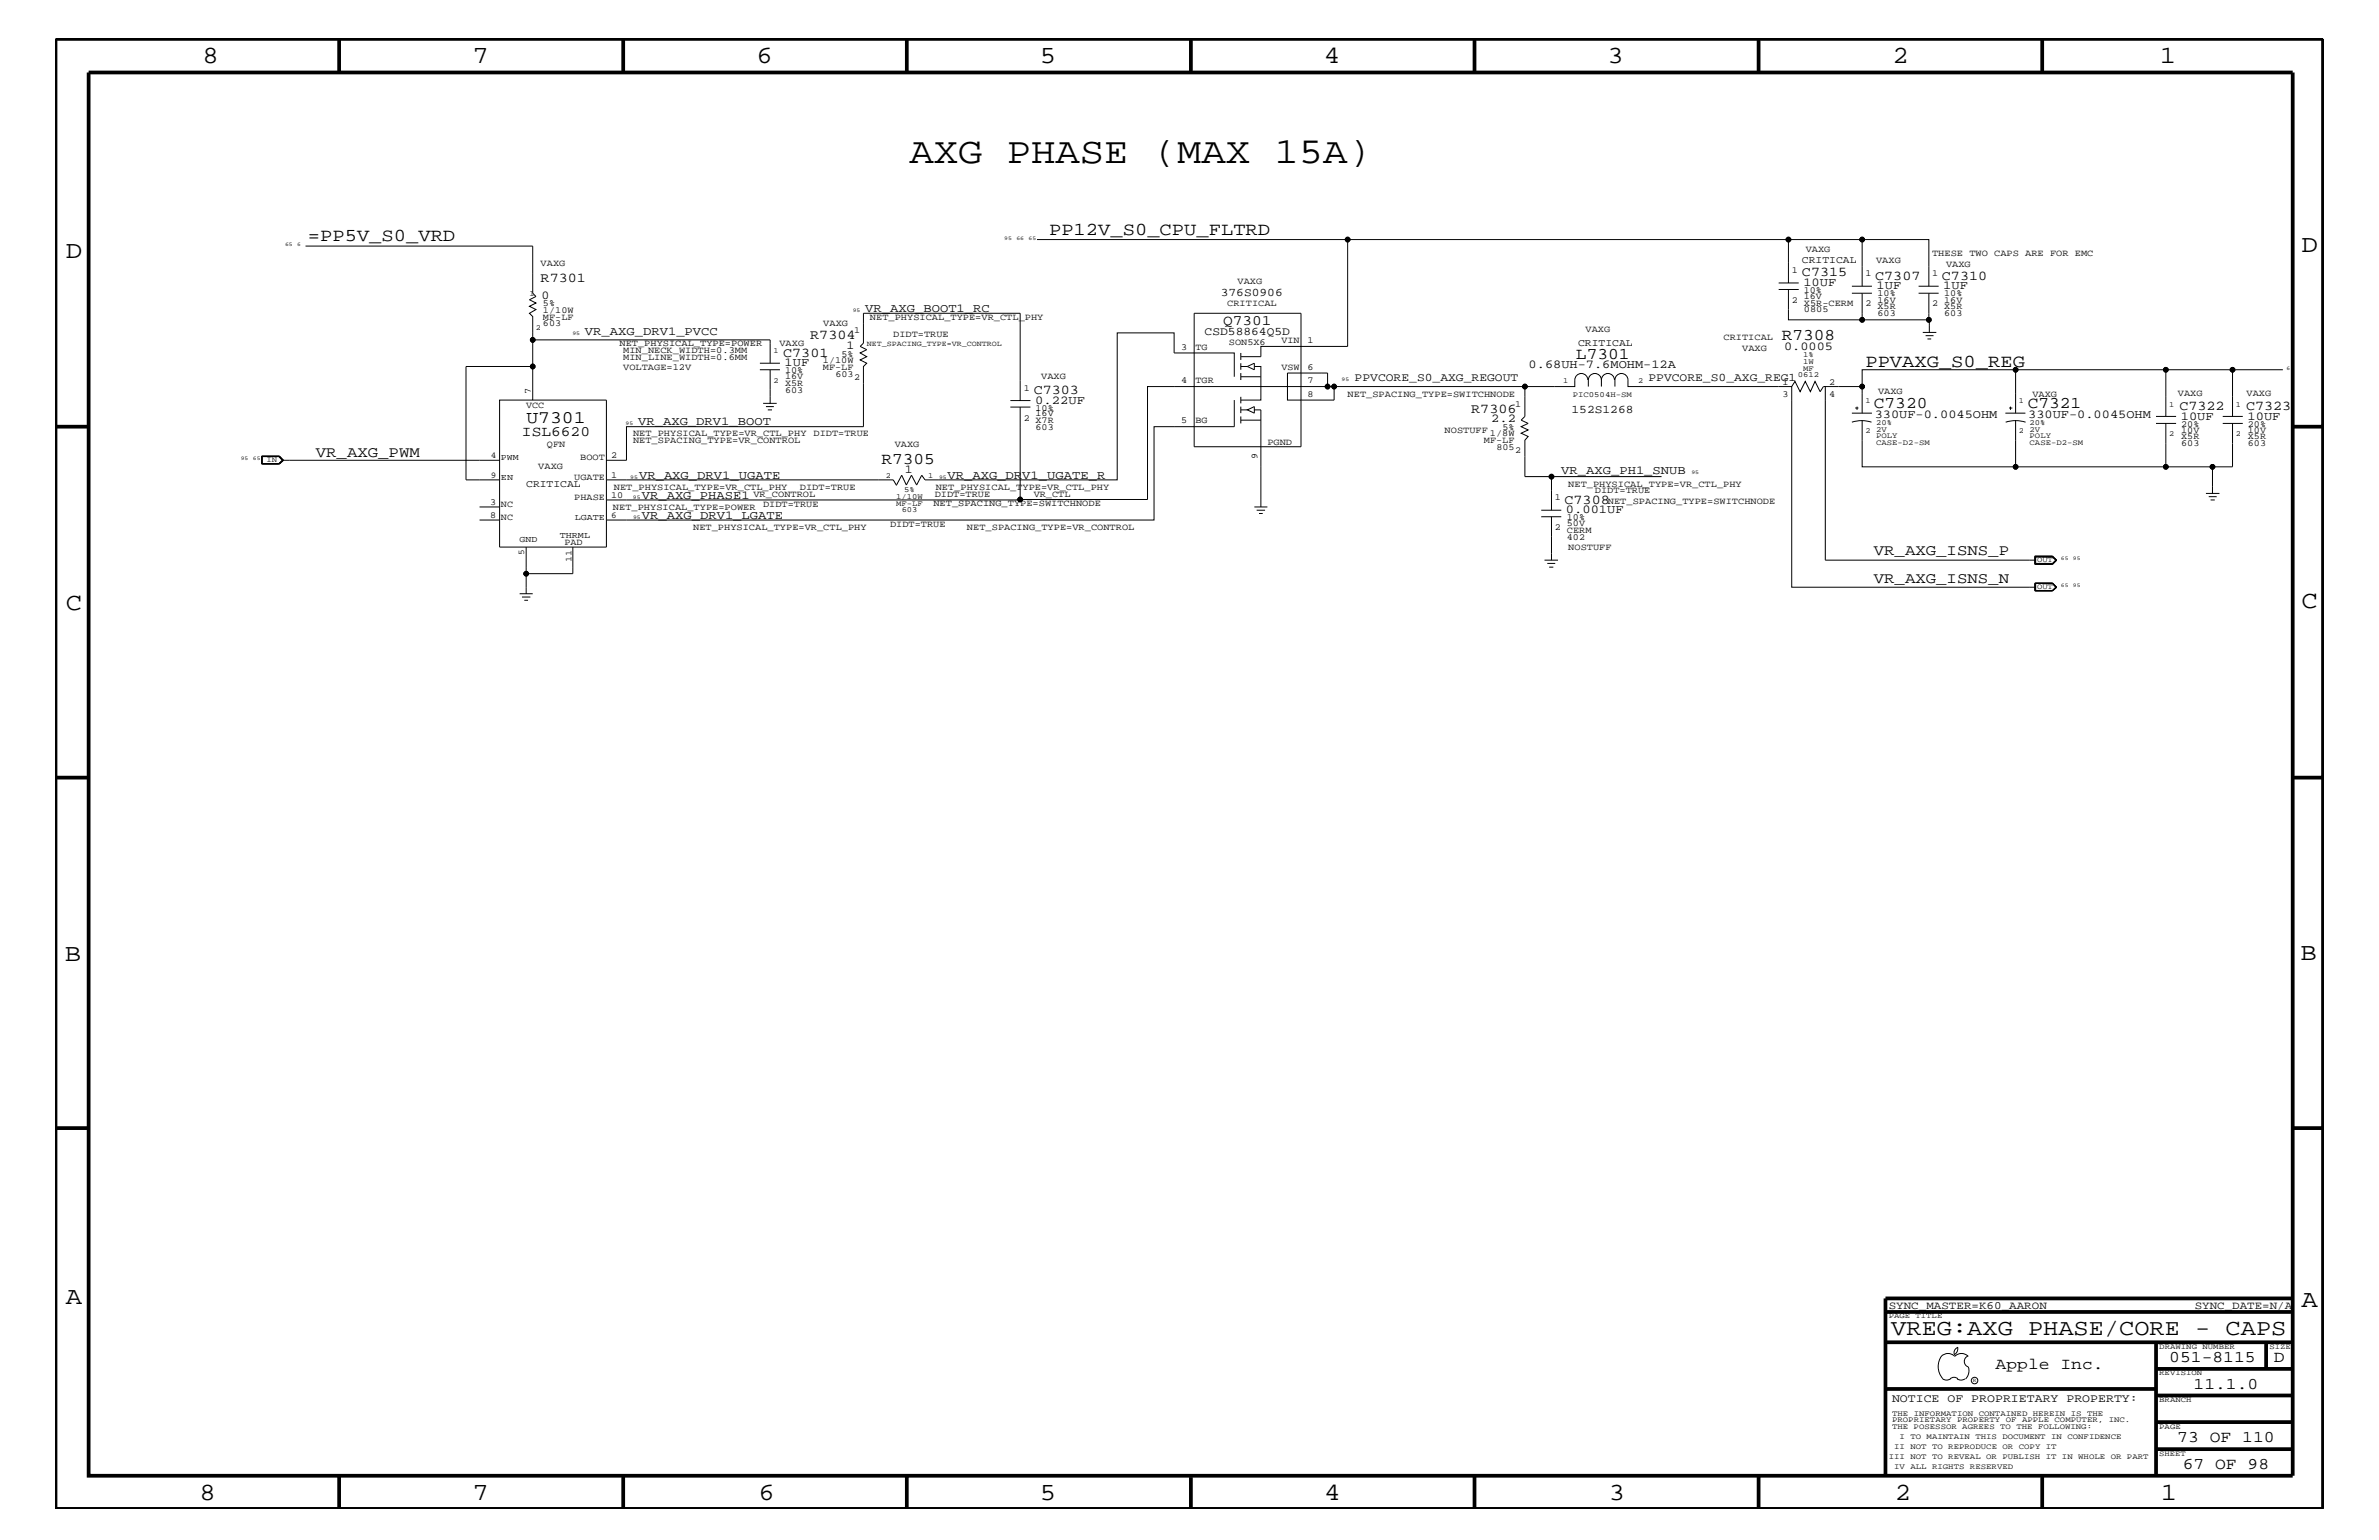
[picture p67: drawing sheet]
<svg xmlns="http://www.w3.org/2000/svg" width="432mm" height="279mm" viewBox="0 0 432 279" stroke-linecap="round" stroke-linejoin="round" font-family="sans-serif">
<defs><g id="words">
<text font-size="6.7" x="165.1" y="29.5">AXG PHASE (MAX 15A)</text>
<g font-size="4.5">
<text x="36.7" y="11.5">8</text>
<text x="85.8" y="11.5">7</text>
<text x="137.3" y="11.5">6</text>
<text x="188.7" y="11.5">5</text>
<text x="240.3" y="11.5">4</text>
<text x="291.8" y="11.5">3</text>
<text x="343.5" y="11.5">2</text>
<text x="392" y="11.5">1</text>
<text x="11.9" y="46.8">D</text>
<text x="417.7" y="45.7">D</text>
<text x="11.9" y="110.6">C</text>
<text x="417.7" y="110.3">C</text>
<text x="11.8" y="174.3">B</text>
<text x="417.6" y="174.2">B</text>
<text x="11.9" y="236.7">A</text>
<text x="417.7" y="237.1">A</text>
<text x="36.2" y="272.1">8</text>
<text x="85.8" y="272.1">7</text>
<text x="137.7" y="272.1">6</text>
<text x="188.7" y="272.1">5</text>
<text x="240.4" y="272.1">4</text>
<text x="292" y="272.1">3</text>
<text x="343.9" y="272.1">2</text>
<text x="392.2" y="272.1">1</text>
</g>
<text font-size="4.1" x="343.3" y="242.3">VREG:AXG PHASE/CORE - CAPS</text>
<g font-size="3.3">
<text x="55.9" y="43.8">=PP5V_S0_VRD</text>
<text x="190.4" y="42.6">PP12V_S0_CPU_FLTRD</text>
<text x="338.6" y="66.7">PPVAXG_S0_REG</text>
</g>
<text font-size="3.2" x="95.5" y="76.8">U7301</text>
<g font-size="3">
<text x="286" y="65.1">L7301</text>
<text x="323.4" y="61.8">R7308</text>
<text x="340.1" y="74.1">C7320</text>
<text x="368" y="74.1">C7321</text>
<text x="160" y="84.1">R7305</text>
<text x="362.2" y="248.4">Apple Inc.</text>
<text x="393.7" y="247.1">051-8115</text>
<text x="398.1" y="252">11.1.0</text>
<text x="412.7" y="247.1">D</text>
<text x="395.2" y="261.6">73 OF 110</text>
<text x="396.2" y="266.6">67 OF 98</text>
</g>
<g font-size="2.8">
<text x="57.3" y="83">VR_AXG_PWM</text>
<text x="340.1" y="100.8">VR_AXG_ISNS_P</text>
<text x="340.1" y="105.7">VR_AXG_ISNS_N</text>
</g>
<g font-size="2.6">
<text x="222" y="59">Q7301</text>
<text x="94.7" y="79.2">ISL6620</text>
</g>
<g font-size="2.5">
<text x="98.1" y="51.3">R7301</text>
<text x="327.1" y="50.2">C7315</text>
<text x="340.4" y="50.7">C7307</text>
<text x="352.5" y="50.7">C7310</text>
<text x="142.2" y="64.7">C7301</text>
<text x="147.1" y="61.5">R7304</text>
<text x="187.6" y="71.5">C7303</text>
<text x="267" y="74.9">R7306</text>
<text x="395.6" y="74.4">C7322</text>
<text x="407.7" y="74.4">C7323</text>
<text x="284" y="91.4">C7308</text>
</g>
<g font-size="2.2">
<text x="327.3" y="51.9">10UF</text>
<text x="340.6" y="52.5">1UF</text>
<text x="352.7" y="52.5">1UF</text>
<text x="98.3" y="54.2">0</text>
<text x="157.1" y="56.6">VR_AXG_BOOT1_RC</text>
<text x="106.2" y="60.8">VR_AXG_DRV1_PVCC</text>
<text x="153.7" y="63.4">1</text>
<text x="323.8" y="63.4">0.0005</text>
<text x="142.4" y="66.5">1UF</text>
<text x="277.5" y="66.8">0.68UH-7.6MOHM-12A</text>
<text x="115.8" y="77.2">VR_AXG_DRV1_BOOT</text>
<text x="187.9" y="73.3">0.22UF</text>
<text x="270.7" y="76.7">2.2</text>
<text x="340.3" y="75.8">330UF-0.0045OHM</text>
<text x="368.1" y="75.8">330UF-0.0045OHM</text>
<text x="395.8" y="76.2">10UF</text>
<text x="407.9" y="76.2">10UF</text>
<text x="116" y="86.9">VR_AXG_DRV1_UGATE</text>
<text x="164.2" y="85.8">1</text>
<text x="172" y="86.9">VR_AXG_DRV1_UGATE_R</text>
<text x="283.4" y="86">VR_AXG_PH1_SNUB</text>
<text x="116.5" y="94.2">VR_AXG_DRV1_LGATE</text>
<text x="116.5" y="90.5">VR_AXG_PHASE1</text>
<text x="284.2" y="93.2">0.001UF</text>
</g>
<g font-size="2.1">
<text x="221.6" y="53.8">376S0906</text>
<text x="218.7" y="60.7">CSD58864Q5D</text>
<text x="245.9" y="69.1">PPVCORE_S0_AXG_REGOUT</text>
<text x="299.2" y="69.1">PPVCORE_S0_AXG_REG1</text>
<text x="285.2" y="75">152S1268</text>
<text x="343.4" y="254.4">NOTICE OF PROPRIETARY PROPERTY:</text>
</g>
<g font-size="2">
<text x="342.8" y="237.4">SYNC_MASTER=K60_AARON</text>
<text x="398.4" y="237.4">SYNC_DATE=N/A</text>
</g>
<g font-size="1.9">
<text x="327.1" y="47.7">CRITICAL</text>
<text x="286.4" y="62.9">CRITICAL</text>
<text x="95.5" y="88.3">CRITICAL</text>
</g>
<g font-size="1.7">
<text x="327.7" y="45.7">VAXG</text>
<text x="340.5" y="47.7">VAXG</text>
<text x="350.7" y="46.5">THESE TWO CAPS ARE FOR EMC</text>
<text x="98.1" y="48.3">VAXG</text>
<text x="224.6" y="51.6">VAXG</text>
<text x="325.2" y="49.6">1</text>
<text x="327.4" y="53.2">10%</text>
<text x="338.6" y="50.2">1</text>
<text x="340.8" y="53.8">10%</text>
<text x="350.7" y="50.2">1</text>
<text x="352.9" y="53.8">10%</text>
<text x="353.2" y="48.5">VAXG</text>
<text x="98.6" y="58">MF-LF</text>
<text x="98.6" y="59.2">603</text>
<text x="98.6" y="56.8">1/10W</text>
<text x="98.6" y="55.6">5%</text>
<text x="149.4" y="59.2">VAXG</text>
<text x="157.9" y="58">NET_PHYSICAL_TYPE=VR_CTL_PHY</text>
<text x="222.8" y="55.6">CRITICAL</text>
<text x="325.2" y="55">2</text>
<text x="327.4" y="55.5">X5R-CERM</text>
<text x="327.4" y="54.2">16V</text>
<text x="327.4" y="56.7">0805</text>
<text x="338.6" y="55.6">2</text>
<text x="340.8" y="57.3">603</text>
<text x="340.8" y="56.1">X5R</text>
<text x="340.8" y="54.9">16V</text>
<text x="350.7" y="55.6">2</text>
<text x="352.9" y="54.9">16V</text>
<text x="352.9" y="56.1">X5R</text>
<text x="352.9" y="57.3">603</text>
<text x="112.4" y="62.9">NET_PHYSICAL_TYPE=POWER</text>
<text x="113.1" y="65.3">MIN_LINE_WIDTH=0.6MM</text>
<text x="113.1" y="64">MIN_NECK_WIDTH=0.3MM</text>
<text x="141.5" y="62.9">VAXG</text>
<text x="149.4" y="65.9">1/10W</text>
<text x="152.7" y="64.7">5%</text>
<text x="155" y="60.4">1</text>
<text x="162.1" y="61.1">DIDT=TRUE</text>
<text x="214.4" y="63.4">3</text>
<text x="217" y="63.4">TG</text>
<text x="223.1" y="62.6">SON5X6</text>
<text x="232.6" y="62.3">VIN</text>
<text x="237.3" y="62.3">1</text>
<text x="287.8" y="60.2">VAXG</text>
<text x="312.8" y="61.7">CRITICAL</text>
<text x="316.2" y="63.6">VAXG</text>
<text x="96.4" y="71.6" transform="rotate(-90 96.4 71.6)">7</text>
<text x="113.1" y="67.1">VOLTAGE=12V</text>
<text x="142.5" y="68.8">16V</text>
<text x="142.5" y="70">X5R</text>
<text x="142.5" y="71.2">603</text>
<text x="142.5" y="67.7">10%</text>
<text x="149.4" y="67.1">MF-LF</text>
<text x="151.6" y="68.4">603</text>
<text x="155" y="68.9">2</text>
<text x="185.8" y="70.9">1</text>
<text x="189" y="68.8">VAXG</text>
<text x="214.4" y="69.5">4</text>
<text x="217" y="69.5">TGR</text>
<text x="232.6" y="67.1">VSW</text>
<text x="237.3" y="72">8</text>
<text x="237.3" y="69.5">7</text>
<text x="237.3" y="67.1">6</text>
<text x="244.6" y="72">NET_SPACING_TYPE=SWITCHNODE</text>
<text x="323.5" y="69.8">1</text>
<text x="332" y="69.8">2</text>
<text x="340.9" y="71.6">VAXG</text>
<text x="368.9" y="72">VAXG</text>
<text x="395.3" y="71.8">VAXG</text>
<text x="407.8" y="71.8">VAXG</text>
<text x="95.5" y="74">VCC</text>
<text x="185.8" y="76.3">2</text>
<text x="188" y="75.6">16V</text>
<text x="188" y="74.5">10%</text>
<text x="188" y="76.8">X7R</text>
<text x="214.4" y="76.8">5</text>
<text x="217" y="76.8">BG</text>
<text x="275" y="73.8">1</text>
<text x="323.5" y="72.1">3</text>
<text x="332" y="72.1">4</text>
<text x="395.9" y="77.4">20%</text>
<text x="408" y="77.4">20%</text>
<text x="99.3" y="81.1">QFN</text>
<text x="105.3" y="83.5">BOOT</text>
<text x="110.9" y="83.1">2</text>
<text x="114.9" y="79.2">NET_PHYSICAL_TYPE=VR_CTL_PHY</text>
<text x="114.9" y="80.5">NET_SPACING_TYPE=VR_CONTROL</text>
<text x="147.7" y="79.2">DIDT=TRUE</text>
<text x="162.4" y="81.1">VAXG</text>
<text x="188" y="78">603</text>
<text x="228.3" y="83.3" transform="rotate(-90 228.3 83.3)">9</text>
<text x="230" y="80.8">PGND</text>
<text x="262.2" y="78.6">NOSTUFF</text>
<text x="269.3" y="80.5">MF-LF</text>
<text x="270.4" y="79.2">1/8W</text>
<text x="271.6" y="81.6">805</text>
<text x="272.7" y="78">5%</text>
<text x="275" y="82.2">2</text>
<text x="395.9" y="78.5">10V</text>
<text x="395.9" y="79.7">X5R</text>
<text x="395.9" y="80.9">603</text>
<text x="408" y="80.9">603</text>
<text x="408" y="79.7">X5R</text>
<text x="408" y="78.5">10V</text>
<text x="97.7" y="85">VAXG</text>
<text x="104.2" y="87.1">UGATE</text>
<text x="110.9" y="86.7">1</text>
<text x="111.4" y="88.9">NET_PHYSICAL_TYPE=VR_CTL_PHY</text>
<text x="145.2" y="88.9">DIDT=TRUE</text>
<text x="169.8" y="88.9">NET_PHYSICAL_TYPE=VR_CTL_PHY</text>
<text x="284.6" y="88.3">NET_PHYSICAL_TYPE=VR_CTL_PHY</text>
<text x="289.5" y="89.5">DIDT=TRUE</text>
<text x="89" y="94">8</text>
<text x="89" y="91.6">3</text>
<text x="90.9" y="94.3">NC</text>
<text x="90.9" y="92">NC</text>
<text x="104.2" y="90.7">PHASE</text>
<text x="110.9" y="90.4">10</text>
<text x="111.3" y="92.6">NET_PHYSICAL_TYPE=POWER</text>
<text x="136.7" y="90.1">VR_CONTROL</text>
<text x="138.5" y="92">DIDT=TRUE</text>
<text x="161.5" y="95.6">DIDT=TRUE</text>
<text x="169.4" y="91.8">NET_SPACING_TYPE=SWITCHNODE</text>
<text x="169.7" y="90.1">DIDT=TRUE</text>
<text x="187.6" y="90.1">VR_CTL</text>
<text x="282.2" y="90.7">1</text>
<text x="284.4" y="95.4">50V</text>
<text x="284.4" y="94.3">10%</text>
<text x="291.8" y="91.4">NET_SPACING_TYPE=SWITCHNODE</text>
<text x="102.4" y="98.8">PAD</text>
<text x="125.8" y="96.2">NET_PHYSICAL_TYPE=VR_CTL_PHY</text>
<text x="175.5" y="96.2">NET_SPACING_TYPE=VR_CONTROL</text>
<text x="282.2" y="96.2">2</text>
<text x="284.4" y="97.9">402</text>
<text x="284.4" y="96.7">CERM</text>
<text x="284.6" y="99.9">NOSTUFF</text>
</g>
<g font-size="1.6">
<text x="89.1" y="83.1">4</text>
<text x="90.9" y="83.5">PWM</text>
<text x="89.1" y="86.7">9</text>
<text x="90.9" y="87.1">EN</text>
<text x="104.3" y="94.3">LGATE</text>
<text x="110.9" y="94">6</text>
<text x="94.3" y="98.4">GND</text>
<text x="95.2" y="100.7" transform="rotate(-90 95.2 100.7)">5</text>
<text x="101.6" y="97.6">THRML</text>
<text x="103.7" y="102.1" transform="rotate(-90 103.7 102.1)">11</text>
</g>
<g font-size="1.4">
<text x="96.1" y="53.8">1</text>
<text x="97.3" y="59.8">2</text>
<text x="140.4" y="64">1</text>
<text x="157.3" y="62.9">NET_SPACING_TYPE=VR_CONTROL</text>
<text x="327.3" y="66">1W</text>
<text x="327.3" y="64.8">1%</text>
<text x="140.4" y="69.5">2</text>
<text x="283.7" y="69.5">1</text>
<text x="297.3" y="69.5">2</text>
<text x="326.3" y="68.4">0612</text>
<text x="327.3" y="67.3">MF</text>
<text x="285.5" y="72.1">PIC0504H-SM</text>
<text x="338.6" y="73.2">1</text>
<text x="340.5" y="77.2">20%</text>
<text x="366.4" y="73.2">1</text>
<text x="368.4" y="77.2">20%</text>
<text x="393.7" y="73.8">1</text>
<text x="405.8" y="73.8">1</text>
<text x="48.3" y="83.8">IN</text>
<text x="338.6" y="78.6">2</text>
<text x="340.5" y="80.7">CASE-D2-SM</text>
<text x="340.5" y="78.3">2V</text>
<text x="340.5" y="79.4">POLY</text>
<text x="366.4" y="78.6">2</text>
<text x="368.4" y="80.7">CASE-D2-SM</text>
<text x="368.4" y="79.4">POLY</text>
<text x="368.4" y="78.3">2V</text>
<text x="393.7" y="79.2">2</text>
<text x="405.8" y="79.2">2</text>
<text x="160.8" y="86.7">2</text>
<text x="164.1" y="89.3">5%</text>
<text x="168.5" y="86.7">1</text>
<text x="162.7" y="91.7">MF-LF</text>
<text x="162.7" y="90.5">1/10W</text>
<text x="163.7" y="92.9">603</text>
<text x="369.7" y="106.9">OUT</text>
<text x="369.7" y="102.1">OUT</text>
<text x="342.8" y="239.2">PAGE TITLE</text>
<text x="391.9" y="244.7">DRAWING NUMBER</text>
<text x="411.9" y="244.7">SIZE</text>
<text x="391.9" y="249.5">REVISION</text>
<text x="343.4" y="256.8">THE INFORMATION CONTAINED HEREIN IS THE</text>
<text x="391.9" y="254.4">BRANCH</text>
<text x="343.4" y="259.3">THE POSESSOR AGREES TO THE FOLLOWING:</text>
<text x="343.4" y="258">PROPRIETARY PROPERTY OF APPLE COMPUTER, INC.</text>
<text x="343.8" y="262.9">II NOT TO REPRODUCE OR COPY IT</text>
<text x="344.8" y="261.1">I TO MAINTAIN THIS DOCUMENT IN CONFIDENCE</text>
<text x="391.9" y="259.3">PAGE</text>
<text x="342.8" y="264.7">III NOT TO REVEAL OR PUBLISH IT IN WHOLE OR PART</text>
<text x="343.8" y="266.6">IV ALL RIGHTS RESERVED</text>
<text x="391.9" y="264.1">SHEET</text>
</g>
<g font-size="1">
<text x="51.7" y="44.6">65</text>
<text x="53.9" y="44.6">6</text>
<text x="182.3" y="43.5">95</text>
<text x="184.5" y="43.5">66</text>
<text x="186.7" y="43.5">65</text>
<text x="154.8" y="56.6">95</text>
<text x="103.9" y="60.8">95</text>
<text x="243.5" y="69.1">95</text>
<text x="415" y="67.1">6</text>
<text x="113.5" y="77.2">95</text>
<text x="43.7" y="83.5">95</text>
<text x="45.9" y="83.5">65</text>
<text x="114.4" y="86.9">95</text>
<text x="170.4" y="86.9">95</text>
<text x="307" y="86">95</text>
<text x="114.9" y="90.5">95</text>
<text x="114.9" y="94.2">95</text>
<text x="374.1" y="101.6">65</text>
<text x="376.3" y="101.6">95</text>
<text x="374.1" y="106.5">65</text>
<text x="376.3" y="106.5">95</text>
<text x="358.1" y="250.7">R</text>
</g>
</g></defs>
<g fill="none" stroke="#000" stroke-width=".18">
<path d="M55.5 44.6h41.2v8.6l.6 .6-1.2 .6 1.2 .6-1.2 .6 1.2 .6-1.2 .6 .6 .6v15.2M188.2 43.5h136.4v7.8M216.7 56.8h19.4v24.3h-19.4zM244.6 43.5v19.4h-15.7v1.8h-3.7M322.8 52.5h3.7M322.8 51.3h3.7M324.6 43.5h13.4v8.4M324.6 52.5v5.5h13.4v-4.8M336.1 53.2h3.7M336.1 51.9h3.7M338 43.5h12.1v8.4M348.2 53.2h3.7"/>
<path d="M348.2 51.9h3.7M350.1 53.2v4.8h-12.1M350.1 58l.1 2.3M90.7 72.6h19.4v26.7h-19.4zM96.7 66.5h-12.1v20.6h6.1M96.7 61.7h43.1v4.2M137.9 67.1h3.7M137.9 65.9h3.7M138.5 73.2h2.5M139 73.8h1.5M139.4 74.4h.7M139.8 67.1v6.1"/>
<path d="M183.4 73.9h3.6M183.4 72.7h3.6M185.2 72.7v-15.9h-28.5v5.5l-.6 .6 1.2 .5-1.2 .6 1.2 .7-1.2 .6 1.2 .6-.6 .6v10.9h-43v6.1h-3.6M224 68.4v-4.4h-10.9v-3.6h-10.3v26.7h-34.9l-.6-.9-.9 1.8-1-1.8-.9 1.8-.8-1.8-1 1.8M224 72.6v4.8h-14.5v16.9h-99.4M225.2 74.4h1.2M225.2 64v1.3M225.2 65.9v1.2M225.2 67.7v1.2M225.2 72v1.2M225.2 73.8v1.2M225.2 75.6v1.2"/>
<path d="M225.2 76.2h3.7M225.2 68.4h3.7M225.2 66.5h1.2M226.4 74.4l1.3-.6v1.2zM226.4 66.5l1.3-.6v1.2zM227.7 66.5h1.2v6.1h-3.7M227.7 74.4h1.2v17.6M241 70.1v-2.4h-7.3v4.9h8.4v-2.5M276.8 70.1h-68.5v20.5h-23.1v-16.7M288.2 68.9a1.19 1.19 0 0 0-1.2-1.1 1.19 1.19 0 0 0-1.2 1.1v1.2h-9v5.5l-.7 .6 1.3 .6-1.3 .6 1.3 .6-1.3 .6 1.3 .6-.6 .7v6.6h4.8v6.1M290.7 68.9a1.19 1.19 0 0 1 1.1-1.1 1.19 1.19 0 0 1 1.2 1.1M290.7 68.9a1.19 1.19 0 0 0-1.2-1.1 1.19 1.19 0 0 0-1.2 1.1v1.2"/>
<path d="M290.7 68.9v1.2M293.1 70.1v-1.2a1.19 1.19 0 0 1 1.2-1.1 1.19 1.19 0 0 1 1.2 1.1v1.2h29.7l.6-.9 .9 1.9 1-1.9 .9 1.9 .8-1.9 1 1.9 .6-1h7M325.2 70.1v36.4h44.3M331.3 70.1v31.5h38.2M336.1 76.6a5.8 5.8 0 0 1 3.6 0M336.1 75h3.7M336.7 74h.6M337.1 73.8v.6M338 75v-7.9h27.8v7.9M338 76.2v8.5h27.8v-8.5M349 60.3h2.5M349.5 60.9h1.4"/>
<path d="M349.8 61.5h.7M364 75h3.6M364 76.6a5.9 5.9 0 0 1 3.7 0M364.7 74h.6M364.9 73.8v.6M365.8 67.1h27.3v8.5M391.3 76.8h3.7M391.3 75.6h3.7M393.1 76.8v7.9h-27.3M393.1 67.1h21.3M403.4 76.8h3.7M403.4 75.6h3.7"/>
<path d="M405.2 67.1v8.5M405.2 76.8v7.9h-3.6M50.6 82.8h-3v1.3h3M50.6 82.8l.7 .7-.7 .6M50.6 82.8l.6 .7M50.7 82.7h-3.2v1.5h3.2M50.7 82.7l.8 .8-.8 .7M50.7 82.7l.7 .8-.7 .7M51.2 83.5l-.6 .6M51.2 83.5h39.5M87 94.3h3.7M87 92h3.7"/>
<path d="M95.5 99.3v4.8M104 99.3v4.8h-8.5v3.6M110.1 87.1h52l.6 1M185.2 90.6l-75.1 .1M227.7 92h2.3M228.1 92.6h1.5M228.5 93.2h.7M279.7 93.8h3.7M279.7 92.6h3.7M281.6 93.8v7.8M281.6 86.5h20M393.1 84.7h8.5v4.8"/>
<path d="M400.4 89.5h2.4M400.9 90.1h1.4M401.2 90.7h.8M94.3 107.7h2.4M94.7 108.3h1.6M95.2 108.9h.6M280.3 101.6h2.5M280.8 102.2h1.5M281.2 102.9h.7M369.3 100.9h3.2l.8 .7-.8 .8h-3.2zM369.3 105.8h3.2l.8 .7-.8 .7h-3.2zM369.4 107.1h3.1"/>
<path d="M369.4 105.8v1.4M369.4 105.9h3.1M369.4 101h3.1M369.5 101v1.2h3l.6-.6-.6-.6M369.5 105.9v1.2M372.5 105.9l.7 .6-.7 .6M372.5 105.9l.6 .6-.6 .6M372.5 101l.7 .6-.7 .7h-3.1M373.3 101.6l-.8-.6h-3.1v1.4M352.3 246.1a1.69 1.69 0 0 1 2.5 0 1.72 1.72 0 0 1 2.4 0M352.4 246a3.2 3.2 0 0 0 .4 4.3l.8 .1 .4-.2M354 250.2l.7-.3 .7 .3"/>
<path d="M355.2 250.2l.7 .2 .7-.2M355.3 244.4v.3a1.18 1.18 0 0 1-.6 1.1M355.4 244.4a.99 .99 0 0 0-.6 1.4M357.2 246a1.04 1.04 0 0 0-.7 1 1.04 1.04 0 0 0 .7 1M357.3 248l.1 .7a2.11 2.11 0 0 1-.6 1.5"/>
<circle cx="244.6" cy="43.5" r=".42"/>
<circle cx="324.6" cy="43.5" r=".42"/>
<circle cx="338" cy="58" r=".42"/>
<circle cx="338" cy="43.5" r=".42"/>
<circle cx="350.1" cy="58" r=".42"/>
<circle cx="96.7" cy="66.5" r=".42"/>
<circle cx="96.7" cy="61.7" r=".42"/>
<circle cx="241" cy="70.1" r=".42"/>
<circle cx="242.1" cy="70.1" r=".42"/>
<circle cx="276.8" cy="70.1" r=".42"/>
<circle cx="338" cy="70.1" r=".42"/>
<circle cx="365.8" cy="67.1" r=".42"/>
<circle cx="393.1" cy="67.1" r=".42"/>
<circle cx="405.2" cy="67.1" r=".42"/>
<circle cx="185.2" cy="90.6" r=".42"/>
<circle cx="281.6" cy="86.5" r=".42"/>
<circle cx="365.8" cy="84.7" r=".42"/>
<circle cx="393.1" cy="84.7" r=".42"/>
<circle cx="401.6" cy="84.7" r=".42"/>
<circle cx="95.5" cy="104.1" r=".42"/>
<circle cx="358.4" cy="250.5" r=".59"/>
</g>
<g fill="none" stroke="#000" stroke-width=".68" stroke-linecap="butt">
<path d="M10.1 7.1h411.5v266.7h-411.5zM16.1 13.2h400v254.5h-400zM61.6 7.1v6.1M113.1 7.1v6.1M164.6 7.1v6.1M216.2 7.1v6.1M267.6 7.1v6.1M319.2 7.1v6.1M370.7 7.1v6.1M10.1 77.4h6M416.1 77.4h5.5M10.1 141.1h6"/>
<path d="M416.1 141.1h5.5M10.1 204.7h6M416.1 204.7h5.5M342.2 238h73.9M416.1 235.6h-73.9v32.1M342.2 243.5h73.9M342.2 252h49.1M391.3 243.5v24.2M391.3 258h24.8M391.3 253.2h24.8M391.3 248.4h24.8M411.3 243.5v4.9"/>
<path d="M61.6 267.7v6.1M113.1 267.7v6.1M164.6 267.7v6.1M216.2 268v5.8M267.6 267.7v6.1M319.2 267.7v6.1M370.7 267.7v6.1M391.3 262.9h24.8"/>
</g>
<g fill="#000">
<circle cx="244.6" cy="43.5" r=".42"/>
<circle cx="324.6" cy="43.5" r=".42"/>
<circle cx="338" cy="58" r=".42"/>
<circle cx="338" cy="43.5" r=".42"/>
<circle cx="350.1" cy="58" r=".42"/>
<circle cx="96.7" cy="66.5" r=".42"/>
<circle cx="96.7" cy="61.7" r=".42"/>
<circle cx="241" cy="70.1" r=".42"/>
<circle cx="242.1" cy="70.1" r=".42"/>
<circle cx="276.8" cy="70.1" r=".42"/>
<circle cx="338" cy="70.1" r=".42"/>
<circle cx="365.8" cy="67.1" r=".42"/>
<circle cx="393.1" cy="67.1" r=".42"/>
<circle cx="405.2" cy="67.1" r=".42"/>
<circle cx="185.2" cy="90.6" r=".42"/>
<circle cx="281.6" cy="86.5" r=".42"/>
<circle cx="365.8" cy="84.7" r=".42"/>
<circle cx="393.1" cy="84.7" r=".42"/>
<circle cx="401.6" cy="84.7" r=".42"/>
<circle cx="95.5" cy="104.1" r=".42"/>
</g>
<use href="#words"/>
</svg>
